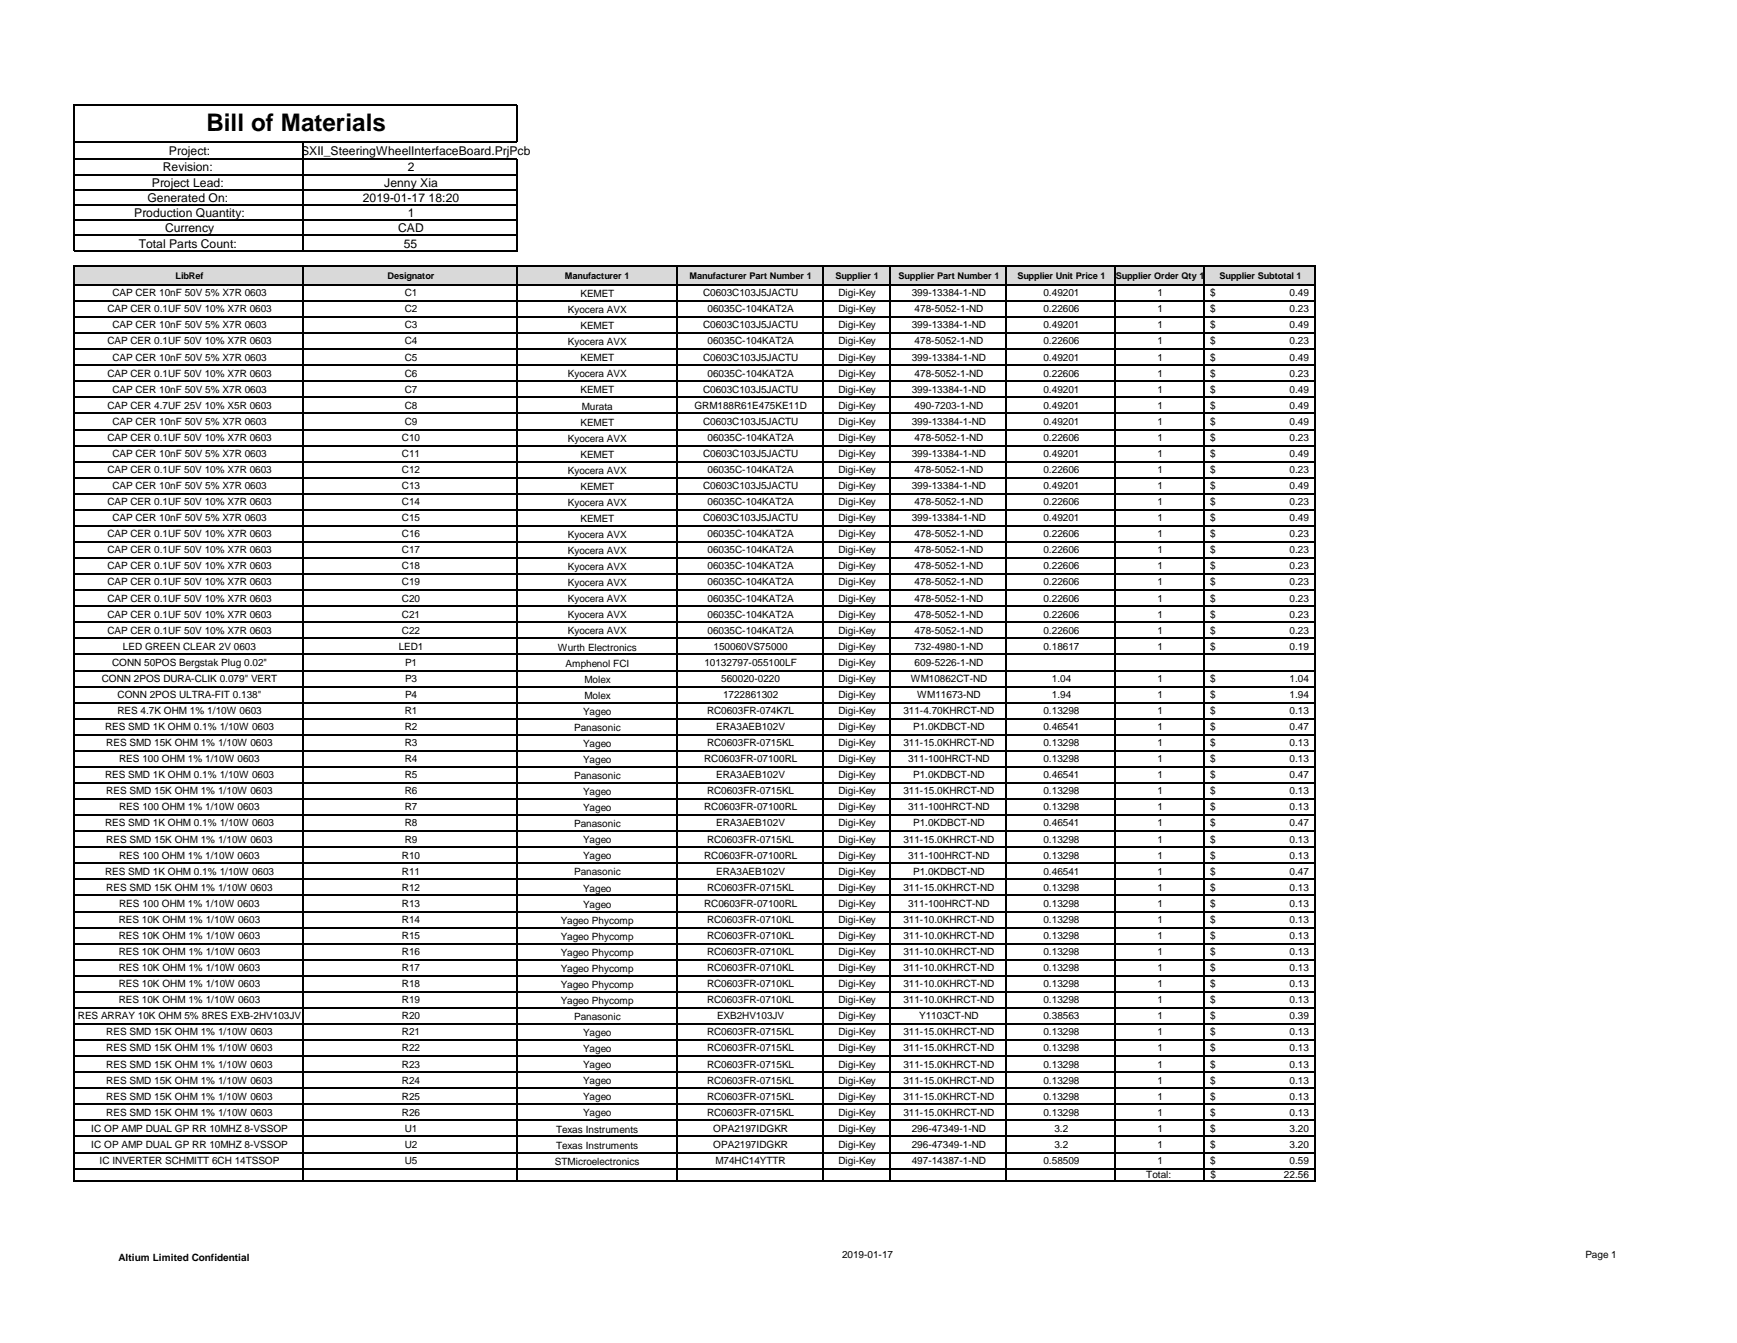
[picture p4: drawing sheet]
<svg xmlns="http://www.w3.org/2000/svg" width="279mm" height="216mm" viewBox="0 0 279 216" stroke-linecap="round" stroke-linejoin="round" font-family="sans-serif">
<defs><g id="words">
<text font-size="3.9" x="33.2" y="21.1">Bill of Materials</text>
<g font-size="1.9">
<text x="26.2" y="27.6">Revision:</text>
<text x="27.2" y="24.9">Project:</text>
<text x="46.9" y="24.9">MSXII_SteeringWheelInterfaceBoard.PrjPcb</text>
<text x="65.6" y="27.6">2</text>
<text x="21.6" y="34.9">Production Quantity:</text>
<text x="23.7" y="32.5">Generated On:</text>
<text x="24.4" y="30.1">Project Lead:</text>
<text x="58.3" y="32.5">2019-01-17 18:20</text>
<text x="61.8" y="30.1">Jenny Xia</text>
<text x="65.6" y="34.9">1</text>
<text x="22.3" y="39.8">Total Parts Count:</text>
<text x="26.5" y="37.3">Currency</text>
<text x="64.1" y="37.3">CAD</text>
<text x="64.9" y="39.8">55</text>
</g>
<g font-size="1.6">
<text x="18.1" y="47.6">CAP CER 10nF 50V 5% X7R 0603</text>
<text x="65.1" y="47.6">C1</text>
<text x="93.4" y="47.8">KEMET</text>
<text x="113.1" y="47.6">C0603C103J5JACTU</text>
<text x="134.8" y="47.6">Digi-Key</text>
<text x="146.7" y="47.6">399-13384-1-ND</text>
<text x="167.8" y="47.6">0.49201</text>
<text x="186.2" y="47.6">1</text>
<text x="194.7" y="47.6">$</text>
<text x="207.4" y="47.6">0.49</text>
<text x="17.3" y="50.2">CAP CER 0.1UF 50V 10% X7R 0603</text>
<text x="18.1" y="52.8">CAP CER 10nF 50V 5% X7R 0603</text>
<text x="65.1" y="50.2">C2</text>
<text x="65.1" y="52.8">C3</text>
<text x="91.3" y="50.3">Kyocera AVX</text>
<text x="93.4" y="52.9">KEMET</text>
<text x="113.1" y="52.8">C0603C103J5JACTU</text>
<text x="113.8" y="50.2">06035C-104KAT2A</text>
<text x="134.8" y="50.2">Digi-Key</text>
<text x="134.8" y="52.8">Digi-Key</text>
<text x="146.7" y="52.8">399-13384-1-ND</text>
<text x="147.1" y="50.2">478-5052-1-ND</text>
<text x="167.8" y="50.2">0.22606</text>
<text x="167.8" y="52.8">0.49201</text>
<text x="186.2" y="50.2">1</text>
<text x="186.2" y="52.8">1</text>
<text x="194.7" y="50.2">$</text>
<text x="194.7" y="52.8">$</text>
<text x="207.4" y="50.2">0.23</text>
<text x="207.4" y="52.8">0.49</text>
<text x="17.3" y="55.4">CAP CER 0.1UF 50V 10% X7R 0603</text>
<text x="18.1" y="58">CAP CER 10nF 50V 5% X7R 0603</text>
<text x="65.1" y="55.4">C4</text>
<text x="65.1" y="58">C5</text>
<text x="91.3" y="55.5">Kyocera AVX</text>
<text x="93.4" y="58.1">KEMET</text>
<text x="113.1" y="58">C0603C103J5JACTU</text>
<text x="113.8" y="55.4">06035C-104KAT2A</text>
<text x="134.8" y="55.4">Digi-Key</text>
<text x="134.8" y="58">Digi-Key</text>
<text x="146.7" y="58">399-13384-1-ND</text>
<text x="147.1" y="55.4">478-5052-1-ND</text>
<text x="167.8" y="55.4">0.22606</text>
<text x="167.8" y="58">0.49201</text>
<text x="186.2" y="55.4">1</text>
<text x="186.2" y="58">1</text>
<text x="194.7" y="55.4">$</text>
<text x="194.7" y="58">$</text>
<text x="207.4" y="55.4">0.23</text>
<text x="207.4" y="58">0.49</text>
<text x="17.3" y="60.5">CAP CER 0.1UF 50V 10% X7R 0603</text>
<text x="17.3" y="65.7">CAP CER 4.7UF 25V 10% X5R 0603</text>
<text x="18.1" y="63.1">CAP CER 10nF 50V 5% X7R 0603</text>
<text x="65.1" y="60.5">C6</text>
<text x="65.1" y="63.1">C7</text>
<text x="65.1" y="65.7">C8</text>
<text x="91.3" y="60.7">Kyocera AVX</text>
<text x="93.4" y="63.3">KEMET</text>
<text x="93.6" y="65.8">Murata</text>
<text x="111.7" y="65.7">GRM188R61E475KE11D</text>
<text x="113.1" y="63.1">C0603C103J5JACTU</text>
<text x="113.8" y="60.5">06035C-104KAT2A</text>
<text x="134.8" y="60.5">Digi-Key</text>
<text x="134.8" y="63.1">Digi-Key</text>
<text x="134.8" y="65.7">Digi-Key</text>
<text x="146.7" y="63.1">399-13384-1-ND</text>
<text x="147.1" y="60.5">478-5052-1-ND</text>
<text x="147.1" y="65.7">490-7203-1-ND</text>
<text x="167.8" y="60.5">0.22606</text>
<text x="167.8" y="63.1">0.49201</text>
<text x="167.8" y="65.7">0.49201</text>
<text x="186.2" y="60.5">1</text>
<text x="186.2" y="63.1">1</text>
<text x="186.2" y="65.7">1</text>
<text x="194.7" y="60.5">$</text>
<text x="194.7" y="63.1">$</text>
<text x="194.7" y="65.7">$</text>
<text x="207.4" y="60.5">0.23</text>
<text x="207.4" y="63.1">0.49</text>
<text x="207.4" y="65.7">0.49</text>
<text x="17.3" y="70.9">CAP CER 0.1UF 50V 10% X7R 0603</text>
<text x="18.1" y="68.3">CAP CER 10nF 50V 5% X7R 0603</text>
<text x="64.7" y="70.9">C10</text>
<text x="65.1" y="68.3">C9</text>
<text x="91.3" y="71">Kyocera AVX</text>
<text x="93.4" y="68.4">KEMET</text>
<text x="113.1" y="68.3">C0603C103J5JACTU</text>
<text x="113.8" y="70.9">06035C-104KAT2A</text>
<text x="134.8" y="68.3">Digi-Key</text>
<text x="134.8" y="70.9">Digi-Key</text>
<text x="146.7" y="68.3">399-13384-1-ND</text>
<text x="147.1" y="70.9">478-5052-1-ND</text>
<text x="167.8" y="68.3">0.49201</text>
<text x="167.8" y="70.9">0.22606</text>
<text x="186.2" y="68.3">1</text>
<text x="186.2" y="70.9">1</text>
<text x="194.7" y="68.3">$</text>
<text x="194.7" y="70.9">$</text>
<text x="207.4" y="68.3">0.49</text>
<text x="207.4" y="70.9">0.23</text>
<text x="17.3" y="76">CAP CER 0.1UF 50V 10% X7R 0603</text>
<text x="18.1" y="73.5">CAP CER 10nF 50V 5% X7R 0603</text>
<text x="64.7" y="73.5">C11</text>
<text x="64.7" y="76">C12</text>
<text x="91.3" y="76.2">Kyocera AVX</text>
<text x="93.4" y="73.6">KEMET</text>
<text x="113.1" y="73.5">C0603C103J5JACTU</text>
<text x="113.8" y="76">06035C-104KAT2A</text>
<text x="134.8" y="73.5">Digi-Key</text>
<text x="134.8" y="76">Digi-Key</text>
<text x="146.7" y="73.5">399-13384-1-ND</text>
<text x="147.1" y="76">478-5052-1-ND</text>
<text x="167.8" y="73.5">0.49201</text>
<text x="167.8" y="76">0.22606</text>
<text x="186.2" y="73.5">1</text>
<text x="186.2" y="76">1</text>
<text x="194.7" y="73.5">$</text>
<text x="194.7" y="76">$</text>
<text x="207.4" y="73.5">0.49</text>
<text x="207.4" y="76">0.23</text>
<text x="17.3" y="81.2">CAP CER 0.1UF 50V 10% X7R 0603</text>
<text x="18.1" y="78.6">CAP CER 10nF 50V 5% X7R 0603</text>
<text x="18.1" y="83.8">CAP CER 10nF 50V 5% X7R 0603</text>
<text x="64.7" y="78.6">C13</text>
<text x="64.7" y="81.2">C14</text>
<text x="64.7" y="83.8">C15</text>
<text x="91.3" y="81.3">Kyocera AVX</text>
<text x="93.4" y="78.8">KEMET</text>
<text x="93.4" y="83.9">KEMET</text>
<text x="113.1" y="78.6">C0603C103J5JACTU</text>
<text x="113.1" y="83.8">C0603C103J5JACTU</text>
<text x="113.8" y="81.2">06035C-104KAT2A</text>
<text x="134.8" y="78.6">Digi-Key</text>
<text x="134.8" y="81.2">Digi-Key</text>
<text x="134.8" y="83.8">Digi-Key</text>
<text x="146.7" y="78.6">399-13384-1-ND</text>
<text x="146.7" y="83.8">399-13384-1-ND</text>
<text x="147.1" y="81.2">478-5052-1-ND</text>
<text x="167.8" y="78.6">0.49201</text>
<text x="167.8" y="81.2">0.22606</text>
<text x="167.8" y="83.8">0.49201</text>
<text x="186.2" y="78.6">1</text>
<text x="186.2" y="81.2">1</text>
<text x="186.2" y="83.8">1</text>
<text x="194.7" y="78.6">$</text>
<text x="194.7" y="81.2">$</text>
<text x="194.7" y="83.8">$</text>
<text x="207.4" y="78.6">0.49</text>
<text x="207.4" y="81.2">0.23</text>
<text x="207.4" y="83.8">0.49</text>
<text x="17.3" y="86.4">CAP CER 0.1UF 50V 10% X7R 0603</text>
<text x="17.3" y="89">CAP CER 0.1UF 50V 10% X7R 0603</text>
<text x="64.7" y="86.4">C16</text>
<text x="64.7" y="89">C17</text>
<text x="91.3" y="86.5">Kyocera AVX</text>
<text x="91.3" y="89.1">Kyocera AVX</text>
<text x="113.8" y="86.4">06035C-104KAT2A</text>
<text x="113.8" y="89">06035C-104KAT2A</text>
<text x="134.8" y="86.4">Digi-Key</text>
<text x="134.8" y="89">Digi-Key</text>
<text x="147.1" y="86.4">478-5052-1-ND</text>
<text x="147.1" y="89">478-5052-1-ND</text>
<text x="167.8" y="86.4">0.22606</text>
<text x="167.8" y="89">0.22606</text>
<text x="186.2" y="86.4">1</text>
<text x="186.2" y="89">1</text>
<text x="194.7" y="86.4">$</text>
<text x="194.7" y="89">$</text>
<text x="207.4" y="86.4">0.23</text>
<text x="207.4" y="89">0.23</text>
<text x="17.3" y="91.5">CAP CER 0.1UF 50V 10% X7R 0603</text>
<text x="17.3" y="94.1">CAP CER 0.1UF 50V 10% X7R 0603</text>
<text x="64.7" y="91.5">C18</text>
<text x="64.7" y="94.1">C19</text>
<text x="91.3" y="91.7">Kyocera AVX</text>
<text x="91.3" y="94.3">Kyocera AVX</text>
<text x="113.8" y="91.5">06035C-104KAT2A</text>
<text x="113.8" y="94.1">06035C-104KAT2A</text>
<text x="134.8" y="91.5">Digi-Key</text>
<text x="134.8" y="94.1">Digi-Key</text>
<text x="147.1" y="91.5">478-5052-1-ND</text>
<text x="147.1" y="94.1">478-5052-1-ND</text>
<text x="167.8" y="91.5">0.22606</text>
<text x="167.8" y="94.1">0.22606</text>
<text x="186.2" y="91.5">1</text>
<text x="186.2" y="94.1">1</text>
<text x="194.7" y="91.5">$</text>
<text x="194.7" y="94.1">$</text>
<text x="207.4" y="91.5">0.23</text>
<text x="207.4" y="94.1">0.23</text>
<text x="17.3" y="96.7">CAP CER 0.1UF 50V 10% X7R 0603</text>
<text x="17.3" y="99.3">CAP CER 0.1UF 50V 10% X7R 0603</text>
<text x="17.3" y="101.9">CAP CER 0.1UF 50V 10% X7R 0603</text>
<text x="64.7" y="96.7">C20</text>
<text x="64.7" y="99.3">C21</text>
<text x="64.7" y="101.9">C22</text>
<text x="91.3" y="96.8">Kyocera AVX</text>
<text x="91.3" y="99.4">Kyocera AVX</text>
<text x="91.3" y="102">Kyocera AVX</text>
<text x="113.8" y="96.7">06035C-104KAT2A</text>
<text x="113.8" y="99.3">06035C-104KAT2A</text>
<text x="113.8" y="101.9">06035C-104KAT2A</text>
<text x="134.8" y="96.7">Digi-Key</text>
<text x="134.8" y="99.3">Digi-Key</text>
<text x="134.8" y="101.9">Digi-Key</text>
<text x="147.1" y="96.7">478-5052-1-ND</text>
<text x="147.1" y="99.3">478-5052-1-ND</text>
<text x="147.1" y="101.9">478-5052-1-ND</text>
<text x="167.8" y="96.7">0.22606</text>
<text x="167.8" y="99.3">0.22606</text>
<text x="167.8" y="101.9">0.22606</text>
<text x="186.2" y="96.7">1</text>
<text x="186.2" y="99.3">1</text>
<text x="186.2" y="101.9">1</text>
<text x="194.7" y="96.7">$</text>
<text x="194.7" y="99.3">$</text>
<text x="194.7" y="101.9">$</text>
<text x="207.4" y="96.7">0.23</text>
<text x="207.4" y="99.3">0.23</text>
<text x="207.4" y="101.9">0.23</text>
<text x="18" y="107">CONN 50POS Bergstak Plug 0.02&quot;</text>
<text x="19.8" y="104.5">LED GREEN CLEAR 2V 0603</text>
<text x="64.1" y="104.5">LED1</text>
<text x="65.2" y="107">P1</text>
<text x="89.7" y="104.6">Wurth Electronics</text>
<text x="90.9" y="107.2">Amphenol FCI</text>
<text x="113.3" y="107">10132797-055100LF</text>
<text x="114.8" y="104.5">150060VS75000</text>
<text x="134.8" y="104.5">Digi-Key</text>
<text x="134.8" y="107">Digi-Key</text>
<text x="147.1" y="104.5">732-4980-1-ND</text>
<text x="147.1" y="107">609-5226-1-ND</text>
<text x="167.8" y="104.5">0.18617</text>
<text x="186.2" y="104.5">1</text>
<text x="194.7" y="104.5">$</text>
<text x="207.4" y="104.5">0.19</text>
<text x="16.4" y="109.6">CONN 2POS DURA-CLIK 0.079&quot; VERT</text>
<text x="18.9" y="112.2">CONN 2POS ULTRA-FIT 0.138&quot;</text>
<text x="65.2" y="109.6">P3</text>
<text x="65.2" y="112.2">P4</text>
<text x="94" y="109.7">Molex</text>
<text x="94" y="112.3">Molex</text>
<text x="116" y="109.6">560020-0220</text>
<text x="116.3" y="112.2">1722861302</text>
<text x="134.8" y="109.6">Digi-Key</text>
<text x="134.8" y="112.2">Digi-Key</text>
<text x="146.5" y="109.6">WM10862CT-ND</text>
<text x="147.5" y="112.2">WM11673-ND</text>
<text x="169.2" y="109.6">1.04</text>
<text x="169.2" y="112.2">1.94</text>
<text x="186.2" y="109.6">1</text>
<text x="186.2" y="112.2">1</text>
<text x="194.7" y="109.6">$</text>
<text x="194.7" y="112.2">$</text>
<text x="207.4" y="109.6">1.04</text>
<text x="207.4" y="112.2">1.94</text>
<text x="16.9" y="117.4">RES SMD 1K OHM 0.1% 1/10W 0603</text>
<text x="17.1" y="120">RES SMD 15K OHM 1% 1/10W 0603</text>
<text x="18.9" y="114.8">RES 4.7K OHM 1% 1/10W 0603</text>
<text x="65.1" y="114.8">R1</text>
<text x="65.1" y="117.4">R2</text>
<text x="65.1" y="120">R3</text>
<text x="92.3" y="117.5">Panasonic</text>
<text x="93.8" y="114.9">Yageo</text>
<text x="113.7" y="114.8">RC0603FR-074K7L</text>
<text x="113.7" y="120">RC0603FR-0715KL</text>
<text x="115.2" y="117.4">ERA3AEB102V</text>
<text x="134.8" y="114.8">Digi-Key</text>
<text x="134.8" y="117.4">Digi-Key</text>
<text x="134.8" y="120">Digi-Key</text>
<text x="145.3" y="114.8">311-4.70KHRCT-ND</text>
<text x="145.3" y="120">311-15.0KHRCT-ND</text>
<text x="146.9" y="117.4">P1.0KDBCT-ND</text>
<text x="167.8" y="114.8">0.13298</text>
<text x="167.8" y="117.4">0.46541</text>
<text x="167.8" y="120">0.13298</text>
<text x="186.2" y="114.8">1</text>
<text x="186.2" y="117.4">1</text>
<text x="186.2" y="120">1</text>
<text x="194.7" y="114.8">$</text>
<text x="194.7" y="117.4">$</text>
<text x="194.7" y="120">$</text>
<text x="207.4" y="114.8">0.13</text>
<text x="207.4" y="117.4">0.47</text>
<text x="207.4" y="120">0.13</text>
<text x="16.9" y="125.1">RES SMD 1K OHM 0.1% 1/10W 0603</text>
<text x="19.2" y="122.5">RES 100 OHM 1% 1/10W 0603</text>
<text x="65.1" y="122.5">R4</text>
<text x="65.1" y="125.1">R5</text>
<text x="92.3" y="125.2">Panasonic</text>
<text x="93.8" y="120.1">Yageo</text>
<text x="93.8" y="122.7">Yageo</text>
<text x="113.3" y="122.5">RC0603FR-07100RL</text>
<text x="115.2" y="125.1">ERA3AEB102V</text>
<text x="134.8" y="122.5">Digi-Key</text>
<text x="134.8" y="125.1">Digi-Key</text>
<text x="146.1" y="122.5">311-100HRCT-ND</text>
<text x="146.9" y="125.1">P1.0KDBCT-ND</text>
<text x="167.8" y="122.5">0.13298</text>
<text x="167.8" y="125.1">0.46541</text>
<text x="186.2" y="122.5">1</text>
<text x="186.2" y="125.1">1</text>
<text x="194.7" y="122.5">$</text>
<text x="194.7" y="125.1">$</text>
<text x="207.4" y="122.5">0.13</text>
<text x="207.4" y="125.1">0.47</text>
<text x="17.1" y="127.7">RES SMD 15K OHM 1% 1/10W 0603</text>
<text x="19.2" y="130.3">RES 100 OHM 1% 1/10W 0603</text>
<text x="65.1" y="127.7">R6</text>
<text x="65.1" y="130.3">R7</text>
<text x="93.8" y="127.8">Yageo</text>
<text x="93.8" y="130.4">Yageo</text>
<text x="113.3" y="130.3">RC0603FR-07100RL</text>
<text x="113.7" y="127.7">RC0603FR-0715KL</text>
<text x="134.8" y="127.7">Digi-Key</text>
<text x="134.8" y="130.3">Digi-Key</text>
<text x="145.3" y="127.7">311-15.0KHRCT-ND</text>
<text x="146.1" y="130.3">311-100HRCT-ND</text>
<text x="167.8" y="127.7">0.13298</text>
<text x="167.8" y="130.3">0.13298</text>
<text x="186.2" y="127.7">1</text>
<text x="186.2" y="130.3">1</text>
<text x="194.7" y="127.7">$</text>
<text x="194.7" y="130.3">$</text>
<text x="207.4" y="127.7">0.13</text>
<text x="207.4" y="130.3">0.13</text>
<text x="16.9" y="132.9">RES SMD 1K OHM 0.1% 1/10W 0603</text>
<text x="17.1" y="135.4">RES SMD 15K OHM 1% 1/10W 0603</text>
<text x="65.1" y="132.9">R8</text>
<text x="65.1" y="135.4">R9</text>
<text x="92.3" y="133">Panasonic</text>
<text x="93.8" y="135.6">Yageo</text>
<text x="113.7" y="135.4">RC0603FR-0715KL</text>
<text x="115.2" y="132.9">ERA3AEB102V</text>
<text x="134.8" y="132.9">Digi-Key</text>
<text x="134.8" y="135.4">Digi-Key</text>
<text x="145.3" y="135.4">311-15.0KHRCT-ND</text>
<text x="146.9" y="132.9">P1.0KDBCT-ND</text>
<text x="167.8" y="132.9">0.46541</text>
<text x="167.8" y="135.4">0.13298</text>
<text x="186.2" y="132.9">1</text>
<text x="186.2" y="135.4">1</text>
<text x="194.7" y="132.9">$</text>
<text x="194.7" y="135.4">$</text>
<text x="207.4" y="132.9">0.47</text>
<text x="207.4" y="135.4">0.13</text>
<text x="16.9" y="140.6">RES SMD 1K OHM 0.1% 1/10W 0603</text>
<text x="17.1" y="143.2">RES SMD 15K OHM 1% 1/10W 0603</text>
<text x="19.2" y="138">RES 100 OHM 1% 1/10W 0603</text>
<text x="64.7" y="138">R10</text>
<text x="64.7" y="140.6">R11</text>
<text x="64.7" y="143.2">R12</text>
<text x="92.3" y="140.7">Panasonic</text>
<text x="93.8" y="138.2">Yageo</text>
<text x="93.8" y="143.3">Yageo</text>
<text x="113.3" y="138">RC0603FR-07100RL</text>
<text x="113.7" y="143.2">RC0603FR-0715KL</text>
<text x="115.2" y="140.6">ERA3AEB102V</text>
<text x="134.8" y="138">Digi-Key</text>
<text x="134.8" y="140.6">Digi-Key</text>
<text x="134.8" y="143.2">Digi-Key</text>
<text x="145.3" y="143.2">311-15.0KHRCT-ND</text>
<text x="146.1" y="138">311-100HRCT-ND</text>
<text x="146.9" y="140.6">P1.0KDBCT-ND</text>
<text x="167.8" y="138">0.13298</text>
<text x="167.8" y="140.6">0.46541</text>
<text x="167.8" y="143.2">0.13298</text>
<text x="186.2" y="138">1</text>
<text x="186.2" y="140.6">1</text>
<text x="186.2" y="143.2">1</text>
<text x="194.7" y="138">$</text>
<text x="194.7" y="140.6">$</text>
<text x="194.7" y="143.2">$</text>
<text x="207.4" y="138">0.13</text>
<text x="207.4" y="140.6">0.47</text>
<text x="207.4" y="143.2">0.13</text>
<text x="19.1" y="148.4">RES 10K OHM 1% 1/10W 0603</text>
<text x="19.2" y="145.8">RES 100 OHM 1% 1/10W 0603</text>
<text x="64.7" y="145.8">R13</text>
<text x="64.7" y="148.4">R14</text>
<text x="90.2" y="148.5">Yageo Phycomp</text>
<text x="93.8" y="145.9">Yageo</text>
<text x="113.3" y="145.8">RC0603FR-07100RL</text>
<text x="113.7" y="148.4">RC0603FR-0710KL</text>
<text x="134.8" y="145.8">Digi-Key</text>
<text x="134.8" y="148.4">Digi-Key</text>
<text x="145.3" y="148.4">311-10.0KHRCT-ND</text>
<text x="146.1" y="145.8">311-100HRCT-ND</text>
<text x="167.8" y="145.8">0.13298</text>
<text x="167.8" y="148.4">0.13298</text>
<text x="186.2" y="145.8">1</text>
<text x="186.2" y="148.4">1</text>
<text x="194.7" y="145.8">$</text>
<text x="194.7" y="148.4">$</text>
<text x="207.4" y="145.8">0.13</text>
<text x="207.4" y="148.4">0.13</text>
<text x="19.1" y="150.9">RES 10K OHM 1% 1/10W 0603</text>
<text x="19.1" y="153.5">RES 10K OHM 1% 1/10W 0603</text>
<text x="64.7" y="150.9">R15</text>
<text x="64.7" y="153.5">R16</text>
<text x="90.2" y="151.1">Yageo Phycomp</text>
<text x="90.2" y="153.7">Yageo Phycomp</text>
<text x="113.7" y="150.9">RC0603FR-0710KL</text>
<text x="113.7" y="153.5">RC0603FR-0710KL</text>
<text x="134.8" y="150.9">Digi-Key</text>
<text x="134.8" y="153.5">Digi-Key</text>
<text x="145.3" y="150.9">311-10.0KHRCT-ND</text>
<text x="145.3" y="153.5">311-10.0KHRCT-ND</text>
<text x="167.8" y="150.9">0.13298</text>
<text x="167.8" y="153.5">0.13298</text>
<text x="186.2" y="150.9">1</text>
<text x="186.2" y="153.5">1</text>
<text x="194.7" y="150.9">$</text>
<text x="194.7" y="153.5">$</text>
<text x="207.4" y="150.9">0.13</text>
<text x="207.4" y="153.5">0.13</text>
<text x="19.1" y="156.1">RES 10K OHM 1% 1/10W 0603</text>
<text x="19.1" y="158.7">RES 10K OHM 1% 1/10W 0603</text>
<text x="19.1" y="161.3">RES 10K OHM 1% 1/10W 0603</text>
<text x="64.7" y="156.1">R17</text>
<text x="64.7" y="158.7">R18</text>
<text x="64.7" y="161.3">R19</text>
<text x="90.2" y="156.2">Yageo Phycomp</text>
<text x="90.2" y="158.8">Yageo Phycomp</text>
<text x="90.2" y="161.4">Yageo Phycomp</text>
<text x="113.7" y="156.1">RC0603FR-0710KL</text>
<text x="113.7" y="158.7">RC0603FR-0710KL</text>
<text x="113.7" y="161.3">RC0603FR-0710KL</text>
<text x="134.8" y="156.1">Digi-Key</text>
<text x="134.8" y="158.7">Digi-Key</text>
<text x="134.8" y="161.3">Digi-Key</text>
<text x="145.3" y="156.1">311-10.0KHRCT-ND</text>
<text x="145.3" y="158.7">311-10.0KHRCT-ND</text>
<text x="145.3" y="161.3">311-10.0KHRCT-ND</text>
<text x="167.8" y="156.1">0.13298</text>
<text x="167.8" y="158.7">0.13298</text>
<text x="167.8" y="161.3">0.13298</text>
<text x="186.2" y="156.1">1</text>
<text x="186.2" y="158.7">1</text>
<text x="186.2" y="161.3">1</text>
<text x="194.7" y="156.1">$</text>
<text x="194.7" y="158.7">$</text>
<text x="194.7" y="161.3">$</text>
<text x="207.4" y="156.1">0.13</text>
<text x="207.4" y="158.7">0.13</text>
<text x="207.4" y="161.3">0.13</text>
<text x="12.5" y="163.9">RES ARRAY 10K OHM 5% 8RES EXB-2HV103JV</text>
<text x="17.1" y="166.4">RES SMD 15K OHM 1% 1/10W 0603</text>
<text x="64.7" y="163.9">R20</text>
<text x="64.7" y="166.4">R21</text>
<text x="92.3" y="164">Panasonic</text>
<text x="93.8" y="166.6">Yageo</text>
<text x="113.7" y="166.4">RC0603FR-0715KL</text>
<text x="115.3" y="163.9">EXB2HV103JV</text>
<text x="134.8" y="163.9">Digi-Key</text>
<text x="134.8" y="166.4">Digi-Key</text>
<text x="145.3" y="166.4">311-15.0KHRCT-ND</text>
<text x="147.9" y="163.9">Y1103CT-ND</text>
<text x="167.8" y="163.9">0.38563</text>
<text x="167.8" y="166.4">0.13298</text>
<text x="186.2" y="163.9">1</text>
<text x="186.2" y="166.4">1</text>
<text x="194.7" y="163.9">$</text>
<text x="194.7" y="166.4">$</text>
<text x="207.4" y="163.9">0.39</text>
<text x="207.4" y="166.4">0.13</text>
<text x="17.1" y="169">RES SMD 15K OHM 1% 1/10W 0603</text>
<text x="17.1" y="171.6">RES SMD 15K OHM 1% 1/10W 0603</text>
<text x="64.7" y="169">R22</text>
<text x="64.7" y="171.6">R23</text>
<text x="93.8" y="169.2">Yageo</text>
<text x="93.8" y="171.7">Yageo</text>
<text x="113.7" y="169">RC0603FR-0715KL</text>
<text x="113.7" y="171.6">RC0603FR-0715KL</text>
<text x="134.8" y="169">Digi-Key</text>
<text x="134.8" y="171.6">Digi-Key</text>
<text x="145.3" y="169">311-15.0KHRCT-ND</text>
<text x="145.3" y="171.6">311-15.0KHRCT-ND</text>
<text x="167.8" y="169">0.13298</text>
<text x="167.8" y="171.6">0.13298</text>
<text x="186.2" y="169">1</text>
<text x="186.2" y="171.6">1</text>
<text x="194.7" y="169">$</text>
<text x="194.7" y="171.6">$</text>
<text x="207.4" y="169">0.13</text>
<text x="207.4" y="171.6">0.13</text>
<text x="17.1" y="174.2">RES SMD 15K OHM 1% 1/10W 0603</text>
<text x="17.1" y="176.8">RES SMD 15K OHM 1% 1/10W 0603</text>
<text x="17.1" y="179.4">RES SMD 15K OHM 1% 1/10W 0603</text>
<text x="64.7" y="174.2">R24</text>
<text x="64.7" y="176.8">R25</text>
<text x="64.7" y="179.4">R26</text>
<text x="93.8" y="174.3">Yageo</text>
<text x="93.8" y="176.9">Yageo</text>
<text x="93.8" y="179.5">Yageo</text>
<text x="113.7" y="174.2">RC0603FR-0715KL</text>
<text x="113.7" y="176.8">RC0603FR-0715KL</text>
<text x="113.7" y="179.4">RC0603FR-0715KL</text>
<text x="134.8" y="174.2">Digi-Key</text>
<text x="134.8" y="176.8">Digi-Key</text>
<text x="134.8" y="179.4">Digi-Key</text>
<text x="145.3" y="174.2">311-15.0KHRCT-ND</text>
<text x="145.3" y="176.8">311-15.0KHRCT-ND</text>
<text x="145.3" y="179.4">311-15.0KHRCT-ND</text>
<text x="167.8" y="174.2">0.13298</text>
<text x="167.8" y="176.8">0.13298</text>
<text x="167.8" y="179.4">0.13298</text>
<text x="186.2" y="174.2">1</text>
<text x="186.2" y="176.8">1</text>
<text x="186.2" y="179.4">1</text>
<text x="194.7" y="174.2">$</text>
<text x="194.7" y="176.8">$</text>
<text x="194.7" y="179.4">$</text>
<text x="207.4" y="174.2">0.13</text>
<text x="207.4" y="176.8">0.13</text>
<text x="207.4" y="179.4">0.13</text>
<text x="14.7" y="181.9">IC OP AMP DUAL GP RR 10MHZ 8-VSSOP</text>
<text x="14.7" y="184.5">IC OP AMP DUAL GP RR 10MHZ 8-VSSOP</text>
<text x="65.1" y="181.9">U1</text>
<text x="65.1" y="184.5">U2</text>
<text x="89.5" y="182.1">Texas Instruments</text>
<text x="89.5" y="184.6">Texas Instruments</text>
<text x="114.7" y="181.9">OPA2197IDGKR</text>
<text x="114.7" y="184.5">OPA2197IDGKR</text>
<text x="134.8" y="181.9">Digi-Key</text>
<text x="134.8" y="184.5">Digi-Key</text>
<text x="146.7" y="181.9">296-47349-1-ND</text>
<text x="146.7" y="184.5">296-47349-1-ND</text>
<text x="169.6" y="181.9">3.2</text>
<text x="169.6" y="184.5">3.2</text>
<text x="186.2" y="181.9">1</text>
<text x="186.2" y="184.5">1</text>
<text x="194.7" y="181.9">$</text>
<text x="194.7" y="184.5">$</text>
<text x="207.4" y="181.9">3.20</text>
<text x="207.4" y="184.5">3.20</text>
<text x="16" y="187.1">IC INVERTER SCHMITT 6CH 14TSSOP</text>
<text x="65.1" y="187.1">U5</text>
<text x="89.3" y="187.2">STMicroelectronics</text>
<text x="115.1" y="187.1">M74HC14YTTR</text>
<text x="134.8" y="187.1">Digi-Key</text>
<text x="146.7" y="187.1">497-14387-1-ND</text>
<text x="167.8" y="187.1">0.58509</text>
<text x="184.4" y="189.4">Total:</text>
<text x="186.2" y="187.1">1</text>
<text x="194.7" y="187.1">$</text>
<text x="194.7" y="189.4">$</text>
<text x="206.5" y="189.4">22.56</text>
<text x="207.4" y="187.1">0.59</text>
<text x="19" y="202.7">Altium Limited Confidential</text>
<text x="135.4" y="202.2">2019-01-17</text>
<text x="255" y="202.2">Page 1</text>
</g>
<g font-size="1.5">
<text x="28.2" y="44.8">LibRef</text>
<text x="62.3" y="44.8">Designator</text>
<text x="90.9" y="44.9">Manufacturer 1</text>
<text x="110.9" y="44.8">Manufacturer Part Number 1</text>
<text x="134.4" y="44.8">Supplier 1</text>
<text x="144.5" y="44.8">Supplier Part Number 1</text>
<text x="163.6" y="44.8">Supplier Unit Price 1</text>
<text x="179.5" y="44.8">Supplier Order Qty 1</text>
<text x="196.2" y="44.8">Supplier Subtotal 1</text>
</g>
</g></defs>
<path d="M12 42.8h199.6v3.1h-199.6z" fill-rule="evenodd" fill="#d9d9d9"/>
<g fill="none" stroke="#000" stroke-width=".17">
<path d="M11.9 16.8v23.6M11.9 16.9h71.3M83.1 17v5.9M11.9 25.5h71.3M11.9 28.2h71.3M11.9 30.6h71.3M11.9 32.9h71.3M11.9 35.4h71.3M11.9 37.9h71.3M48.8 22.9v17.5M83.1 25.6v14.8M11.9 42.7v147.2"/>
<path d="M11.9 40.3h71.3M11.9 42.8h199.7M11.9 45.8h199.7M11.9 48.4h199.7M11.9 51h199.7M11.9 53.6h199.7M11.9 56.1h199.7M11.9 58.7h199.7M48.8 42.9v147M83.1 42.9v147M108.9 42.9v147M132.3 42.9v147"/>
<path d="M143.1 42.9v147M161.9 42.9v147M179.3 42.9v147M193.7 42.9v147M211.5 42.9v147M11.9 61.3h199.7M11.9 63.9h199.7M11.9 66.5h199.7M11.9 69.1h199.7M11.9 71.6h199.7M11.9 74.2h199.7M11.9 76.8h199.7"/>
<path d="M11.9 79.4h199.7M11.9 82h199.7M11.9 84.6h199.7M11.9 87.1h199.7M11.9 89.7h199.7M11.9 92.3h199.7M11.9 94.9h199.7M11.9 97.5h199.7M11.9 100.1h199.7M11.9 102.6h199.7M11.9 105.2h199.7M11.9 107.8h199.7"/>
<path d="M11.9 110.4h199.7M11.9 113h199.7M11.9 115.6h199.7M11.9 118.1h199.7M11.9 120.7h199.7M11.9 123.3h199.7M11.9 125.9h199.7M11.9 128.5h199.7M11.9 131h199.7M11.9 133.6h199.7M11.9 136.2h199.7M11.9 138.8h199.7"/>
<path d="M11.9 141.4h199.7M11.9 144h199.7M11.9 146.5h199.7M11.9 149.1h199.7M11.9 151.7h199.7M11.9 154.3h199.7M11.9 156.9h199.7M11.9 159.5h199.7M11.9 162h199.7M11.9 164.6h199.7M11.9 167.2h199.7M11.9 169.8h199.7"/>
<path d="M11.9 172.4h199.7M11.9 175h199.7M11.9 177.5h199.7M11.9 180.1h199.7M11.9 182.7h199.7M11.9 185.3h199.7M11.9 187.9h199.7M11.9 189.9h199.7"/>
</g>
<path d="M11.9 22.8h71.3" fill="none" stroke="#000" stroke-width=".18"/>
<use href="#words"/>
</svg>
